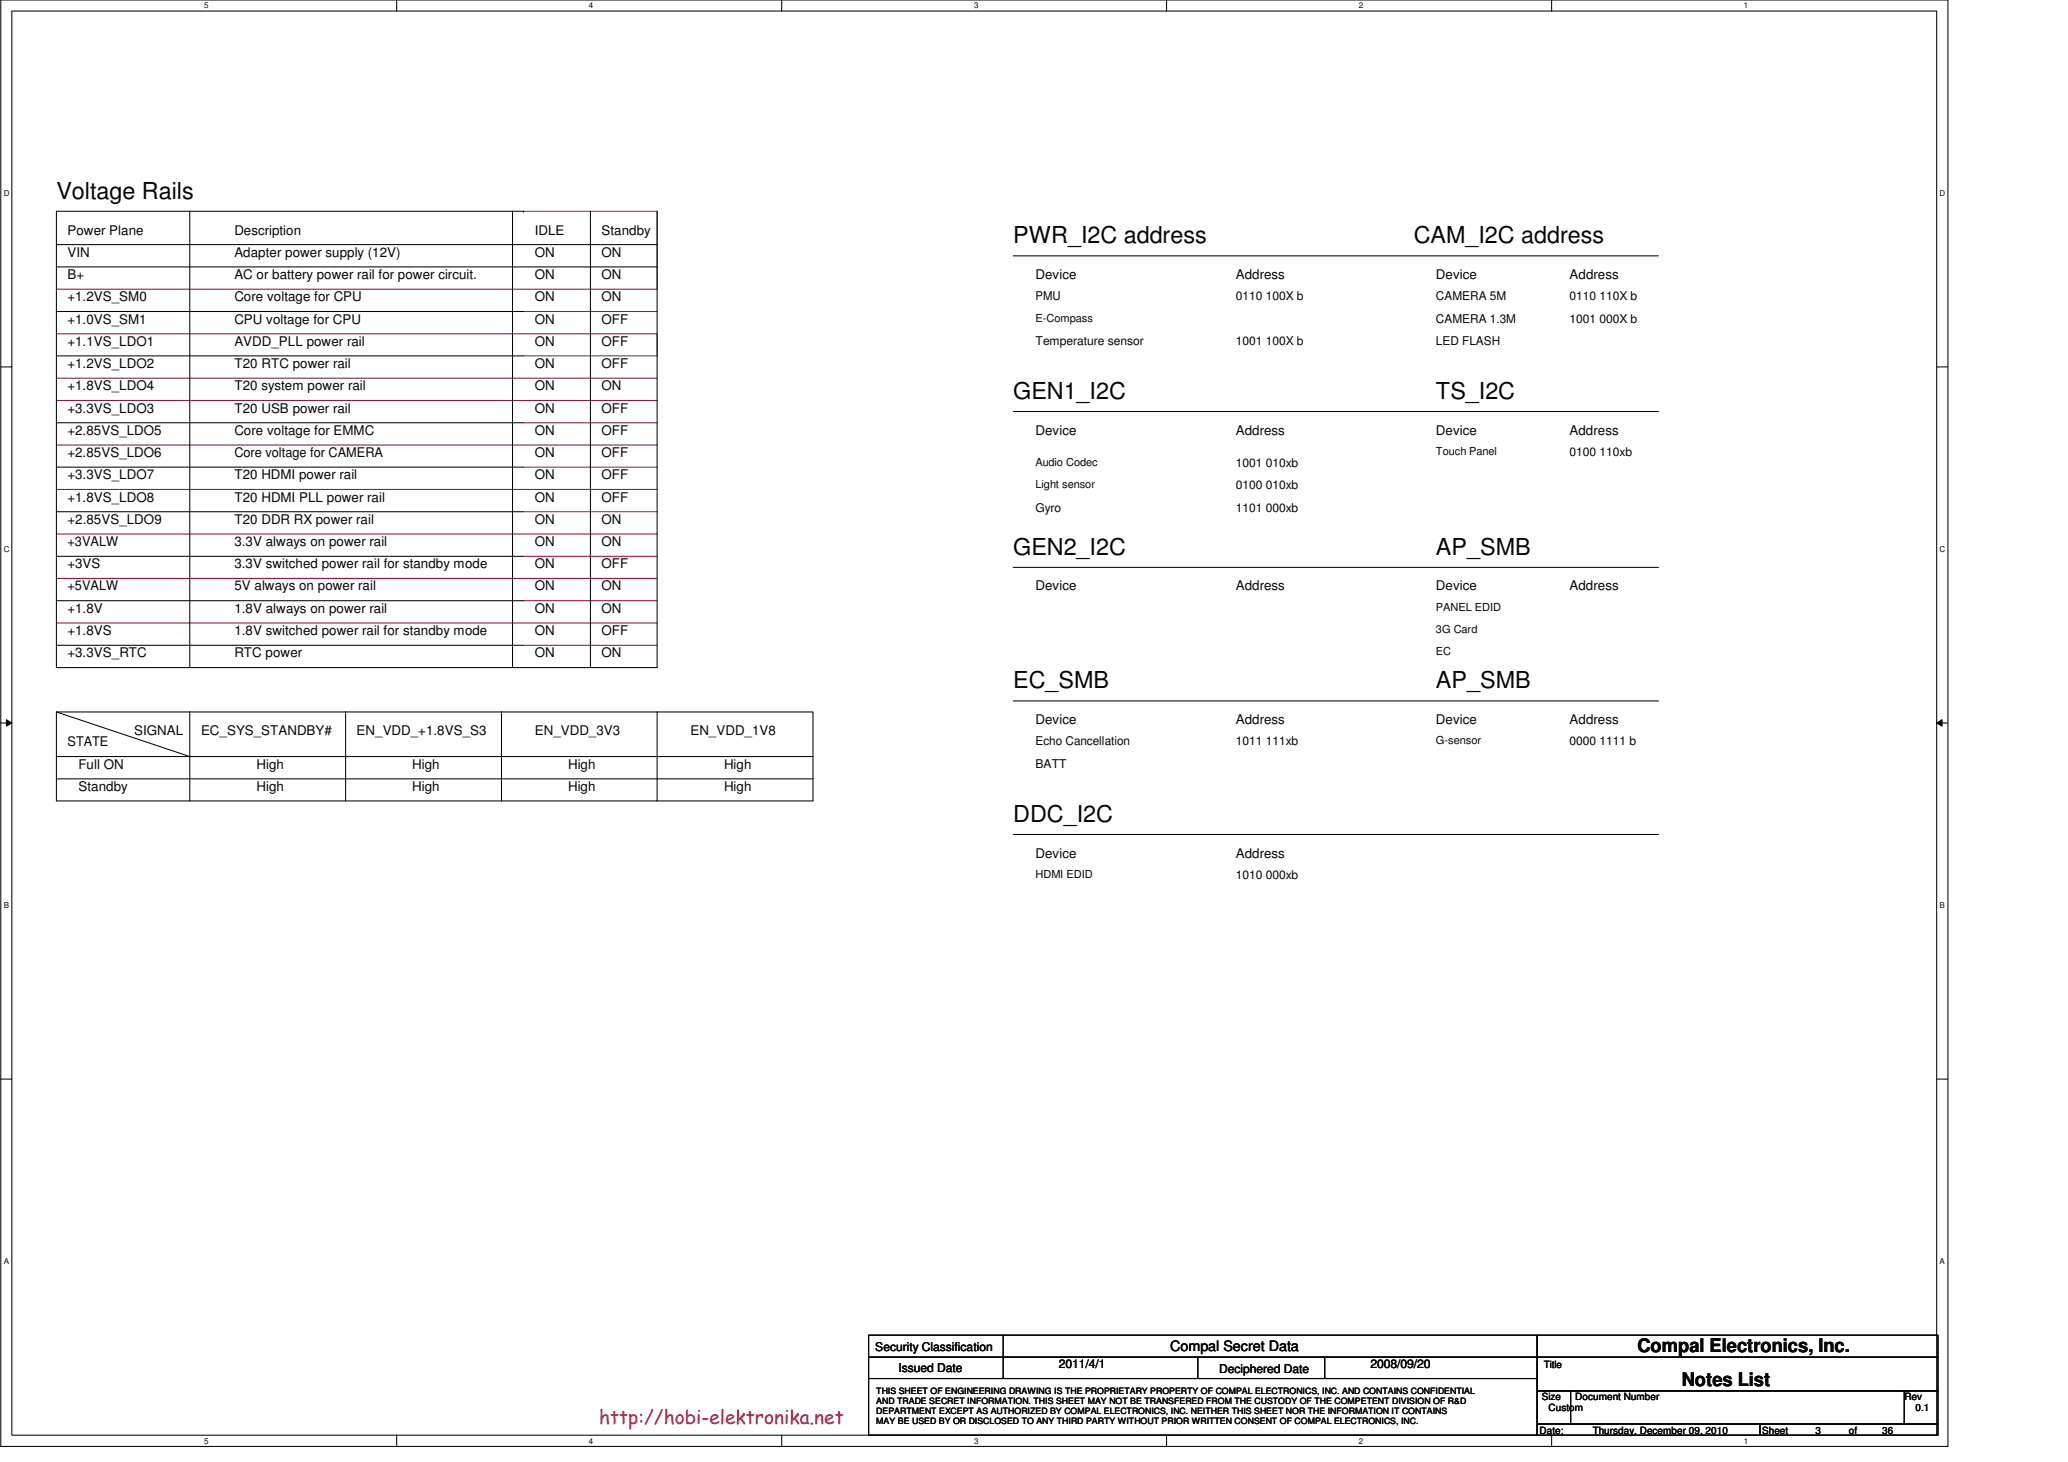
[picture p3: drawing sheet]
<svg xmlns="http://www.w3.org/2000/svg" width="420mm" height="297mm" viewBox="0 0 420 297" stroke-linecap="round" stroke-linejoin="round" font-family="sans-serif">
<defs><g id="words">
<g font-size="4.7" fill="#040505">
<text x="11.5" y="40.4">Voltage Rails</text>
<text x="205.9" y="49.4">PWR_I2C address</text>
<text x="287.2" y="49.4">CAM_I2C address</text>
<text x="205.9" y="81.1">GEN1_I2C</text>
<text x="291.7" y="81.1">TS_I2C</text>
<text x="205.9" y="112.7">GEN2_I2C</text>
<text x="291.7" y="112.7">AP_SMB</text>
<text x="205.9" y="139.9">EC_SMB</text>
<text x="291.7" y="139.9">AP_SMB</text>
<text x="205.9" y="167">DDC_I2C</text>
</g>
<text font-size="3.9" fill="#ed2024" x="121.7" y="289.4">http://hobi-elektronika.net</text>
<g font-size="3.8" fill="#040505">
<text x="332.7" y="274.8">Compal Electronics, Inc.</text>
<text x="341.7" y="281.6">Notes List</text>
</g>
<text font-size="2.9" fill="#040505" x="237.7" y="274.6">Compal Secret Data</text>
<g font-size="2.7" fill="#040505">
<text x="13.7" y="47.7">Power Plane</text>
<text x="47.6" y="47.7">Description</text>
<text x="108.7" y="47.7">IDLE</text>
<text x="122.2" y="47.7">Standby</text>
<text x="13.7" y="52.2">VIN</text>
<text x="47.6" y="52.2">Adapter power supply (12V)</text>
<text x="108.7" y="52.2">ON</text>
<text x="122.2" y="52.2">ON</text>
<text x="13.7" y="56.7">B+</text>
<text x="47.6" y="56.7">AC or battery power rail for power circuit.</text>
<text x="108.7" y="56.7">ON</text>
<text x="122.2" y="56.7">ON</text>
<text x="210.4" y="56.7">Device</text>
<text x="251.1" y="56.7">Address</text>
<text x="291.7" y="56.7">Device</text>
<text x="318.9" y="56.7">Address</text>
<text x="13.7" y="61.2">+1.2VS_SM0</text>
<text x="13.7" y="65.7">+1.0VS_SM1</text>
<text x="47.6" y="65.7">CPU voltage for CPU</text>
<text x="47.6" y="61.2">Core voltage for CPU</text>
<text x="108.7" y="61.2">ON</text>
<text x="108.7" y="65.7">ON</text>
<text x="122.2" y="65.7">OFF</text>
<text x="122.2" y="61.2">ON</text>
<text x="13.7" y="70.3">+1.1VS_LDO1</text>
<text x="47.6" y="70.3">AVDD_PLL power rail</text>
<text x="108.7" y="70.3">ON</text>
<text x="122.2" y="70.3">OFF</text>
<text x="13.7" y="74.8">+1.2VS_LDO2</text>
<text x="47.6" y="74.8">T20 RTC power rail</text>
<text x="108.7" y="74.8">ON</text>
<text x="122.2" y="74.8">OFF</text>
<text x="13.7" y="83.8">+3.3VS_LDO3</text>
<text x="13.7" y="79.3">+1.8VS_LDO4</text>
<text x="47.6" y="83.8">T20 USB power rail</text>
<text x="47.6" y="79.3">T20 system power rail</text>
<text x="108.7" y="79.3">ON</text>
<text x="108.7" y="83.8">ON</text>
<text x="122.2" y="83.8">OFF</text>
<text x="122.2" y="79.3">ON</text>
<text x="13.7" y="88.3">+2.85VS_LDO5</text>
<text x="47.6" y="88.3">Core voltage for EMMC</text>
<text x="108.6" y="88.3">ON</text>
<text x="122.2" y="88.4">OFF</text>
<text x="210.4" y="88.4">Device</text>
<text x="251.1" y="88.4">Address</text>
<text x="291.7" y="88.3">Device</text>
<text x="318.9" y="88.3">Address</text>
<text x="13.7" y="92.9">+2.85VS_LDO6</text>
<text x="47.6" y="92.9">Core voltage for CAMERA</text>
<text x="108.7" y="92.9">ON</text>
<text x="122.2" y="92.9">OFF</text>
<text x="13.7" y="97.4">+3.3VS_LDO7</text>
<text x="13.7" y="101.9">+1.8VS_LDO8</text>
<text x="47.6" y="97.4">T20 HDMI power rail</text>
<text x="47.6" y="101.9">T20 HDMI PLL power rail</text>
<text x="108.7" y="97.4">ON</text>
<text x="108.7" y="101.9">ON</text>
<text x="122.2" y="101.9">OFF</text>
<text x="122.2" y="97.4">OFF</text>
<text x="13.7" y="106.4">+2.85VS_LDO9</text>
<text x="47.6" y="106.4">T20 DDR RX power rail</text>
<text x="108.7" y="106.4">ON</text>
<text x="122.2" y="106.4">ON</text>
<text x="13.7" y="111">+3VALW</text>
<text x="47.6" y="111">3.3V always on power rail</text>
<text x="108.7" y="111">ON</text>
<text x="122.2" y="111">ON</text>
<text x="13.7" y="115.5">+3VS</text>
<text x="13.7" y="120">+5VALW</text>
<text x="47.6" y="120">5V always on power rail</text>
<text x="47.6" y="115.5">3.3V switched power rail for standby mode</text>
<text x="108.7" y="120">ON</text>
<text x="108.7" y="115.5">ON</text>
<text x="122.2" y="115.5">OFF</text>
<text x="122.2" y="120">ON</text>
<text x="210.4" y="120">Device</text>
<text x="251.1" y="120">Address</text>
<text x="291.7" y="120">Device</text>
<text x="318.9" y="120">Address</text>
<text x="13.7" y="124.5">+1.8V</text>
<text x="47.6" y="124.5">1.8V always on power rail</text>
<text x="108.7" y="124.5">ON</text>
<text x="122.2" y="124.5">ON</text>
<text x="13.7" y="129">+1.8VS</text>
<text x="47.6" y="129">1.8V switched power rail for standby mode</text>
<text x="108.7" y="129">ON</text>
<text x="122.2" y="129">OFF</text>
<text x="13.7" y="133.6">+3.3VS_RTC</text>
<text x="47.6" y="133.6">RTC power</text>
<text x="108.7" y="133.6">ON</text>
<text x="122.2" y="133.6">ON</text>
<text x="27.3" y="149.4">SIGNAL</text>
<text x="40.8" y="149.4">EC_SYS_STANDBY#</text>
<text x="72.5" y="149.4">EN_VDD_+1.8VS_S3</text>
<text x="108.7" y="149.4">EN_VDD_3V3</text>
<text x="140.3" y="149.4">EN_VDD_1V8</text>
<text x="210.4" y="147.1">Device</text>
<text x="251.1" y="147.1">Address</text>
<text x="291.7" y="147.1">Device</text>
<text x="318.9" y="147.1">Address</text>
<text x="13.7" y="151.6">STATE</text>
<text x="15.9" y="156.2">Full ON</text>
<text x="15.9" y="160.7">Standby</text>
<text x="52.1" y="156.2">High</text>
<text x="52.1" y="160.7">High</text>
<text x="83.8" y="156.2">High</text>
<text x="83.8" y="160.7">High</text>
<text x="115.4" y="160.7">High</text>
<text x="115.4" y="156.2">High</text>
<text x="147.1" y="160.7">High</text>
<text x="147.1" y="156.2">High</text>
<text x="210.4" y="174.2">Device</text>
<text x="251.1" y="174.2">Address</text>
</g>
<g font-size="2.5" fill="#040505">
<text x="210.4" y="61">PMU</text>
<text x="251.1" y="61">0110 100X b</text>
<text x="291.7" y="61">CAMERA 5M</text>
<text x="291.7" y="65.5">CAMERA 1.3M</text>
<text x="318.9" y="61">0110 110X b</text>
<text x="318.9" y="65.5">1001 000X b</text>
<text x="210.4" y="70.1">Temperature sensor</text>
<text x="251.1" y="70.1">1001 100X b</text>
<text x="291.7" y="70.1">LED FLASH</text>
<text x="251.1" y="94.9">1001 010xb</text>
<text x="318.9" y="92.7">0100 110xb</text>
<text x="251.1" y="99.4">0100 010xb</text>
<text x="210.4" y="104">Gyro</text>
<text x="251.1" y="104">1101 000xb</text>
<text x="210.4" y="151.4">Echo Cancellation</text>
<text x="210.4" y="156">BATT</text>
<text x="251.1" y="151.4">1011 111xb</text>
<text x="318.9" y="151.4">0000 1111 b</text>
<text x="251.1" y="178.6">1010 000xb</text>
<text x="177.8" y="274.4">Security Classification</text>
<text x="182.6" y="278.7">Issued Date</text>
<text x="215.1" y="278">2011/4/1</text>
<text x="247.7" y="278.9">Deciphered Date</text>
<text x="278.4" y="278">2008/09/20</text>
</g>
<g font-size="2.2" fill="#040505">
<text x="210.4" y="65.3">E-Compass</text>
<text x="210.4" y="94.7">Audio Codec</text>
<text x="291.7" y="92.5">Touch Panel</text>
<text x="210.4" y="99.2">Light sensor</text>
<text x="291.7" y="124.1">PANEL EDID</text>
<text x="291.7" y="128.6">3G Card</text>
<text x="291.7" y="133.1">EC</text>
<text x="291.7" y="151.2">G-sensor</text>
<text x="210.4" y="178.4">HDMI EDID</text>
</g>
<g font-size="2" fill="#040505">
<text x="313.7" y="277.9">Title</text>
<text x="313.3" y="284.5">Size</text>
<text x="314.6" y="286.7">Custom</text>
<text x="320" y="284.5">Document Number</text>
<text x="386.9" y="284.5">Rev</text>
<text x="389.2" y="286.7">0.1</text>
<text x="312.8" y="291.3">Date:</text>
<text x="323.6" y="291.3">Thursday, December 09, 2010</text>
<text x="358" y="291.3">Sheet</text>
<text x="368.8" y="291.3">3</text>
<text x="375.6" y="291.3">of</text>
<text x="382.4" y="291.3">36</text>
</g>
<g font-size="1.8" fill="#040505">
<text x="178" y="283.3">THIS SHEET OF ENGINEERING DRAWING IS THE PROPRIETARY PROPERTY OF COMPAL ELECTRONICS, INC. AND CONTAINS CONFIDENTIAL</text>
<text x="178" y="285.3">AND TRADE SECRET INFORMATION. THIS SHEET MAY NOT BE TRANSFERED FROM THE CUSTODY OF THE COMPETENT DIVISION OF R&amp;D</text>
<text x="178" y="287.3">DEPARTMENT EXCEPT AS AUTHORIZED BY COMPAL ELECTRONICS, INC. NEITHER THIS SHEET NOR THE INFORMATION IT CONTAINS</text>
<text x="178" y="289.3">MAY BE USED BY OR DISCLOSED TO ANY THIRD PARTY WITHOUT PRIOR WRITTEN CONSENT OF COMPAL ELECTRONICS, INC.</text>
</g>
<g font-size="1.6" fill="#040505">
<text x="41.5" y="1.7">5</text>
<text x="119.7" y="1.7">4</text>
<text x="197.9" y="1.7">3</text>
<text x="276.1" y="1.7">2</text>
<text x="354.3" y="1.7">1</text>
<text x=".8" y="39.8">D</text>
<text x="394.1" y="39.8">D</text>
<text x=".8" y="112.1">C</text>
<text x="394.1" y="112.1">C</text>
<text x=".8" y="184.5">B</text>
<text x="394.1" y="184.5">B</text>
<text x=".8" y="256.8">A</text>
<text x="394.1" y="256.8">A</text>
<text x="41.5" y="293.3">5</text>
<text x="119.7" y="293.3">4</text>
<text x="197.9" y="293.3">3</text>
<text x="276.1" y="293.3">2</text>
<text x="354.3" y="293.3">1</text>
</g>
</g></defs>
<path d="M.2 0h395.6v293.9h-395.6zM2.4 2.2h391.1v289.4h-391.1z" fill="none" stroke="#040505" stroke-width=".21"/>
<g fill="#fff">
<path d="M41.5 .3h.9v1.8h-.9z"/>
<path d="M41.5 291.8h.9v1.9h-.9z"/>
</g>
<path d="M80.6 0v2.2M80.6 291.6v2.2" fill="none" stroke="#040505" stroke-width=".21"/>
<g fill="#fff">
<path d="M119.7 .3h.9v1.8h-.9z"/>
<path d="M119.7 291.8h.9v1.9h-.9z"/>
</g>
<path d="M158.8 0v2.2M158.8 291.6v2.2" fill="none" stroke="#040505" stroke-width=".21"/>
<g fill="#fff">
<path d="M197.9 .3h.9v1.8h-.9z"/>
<path d="M197.9 291.8h.9v1.9h-.9z"/>
</g>
<path d="M237 0v2.2M237 291.6v2.2" fill="none" stroke="#040505" stroke-width=".21"/>
<g fill="#fff">
<path d="M276.1 .3h.9v1.8h-.9z"/>
<path d="M276.1 291.8h.9v1.9h-.9z"/>
</g>
<path d="M315.2 0v2.2M315.2 291.6v2.2" fill="none" stroke="#040505" stroke-width=".21"/>
<g fill="#fff">
<path d="M354.3 .3h.9v1.8h-.9z"/>
<path d="M354.3 291.8h.9v1.9h-.9z"/>
<path d="M.8 38.4h1.1v1.8h-1.1z"/>
<path d="M394.1 38.4h1.1v1.8h-1.1z"/>
<path d="M.8 110.7h1.1v1.8h-1.1z"/>
<path d="M394.1 110.7h1.1v1.8h-1.1z"/>
</g>
<path d="M.2 74.5h2.2M393.5 74.5h2.2" fill="none" stroke="#040505" stroke-width=".21"/>
<g fill="#fff">
<path d="M.8 183h1v1.9h-1z"/>
<path d="M394.1 183h1v1.9h-1z"/>
</g>
<path d="M.2 146.9h2.2M393.5 146.9h2.2" fill="none" stroke="#040505" stroke-width=".21"/>
<path d="M1.3 146.2l1.1 .7-1.1 .6z" fill="#040505"/>
<path d="M1.3 146.2l1.1 .7-1.1 .6z" fill="none" stroke="#040505" stroke-width=".2"/>
<path d="M393.5 146.9l1.1-.7v1.3z" fill="#040505"/>
<path d="M393.5 146.9l1.1-.7v1.3z" fill="none" stroke="#040505" stroke-width=".2"/>
<g fill="#fff">
<path d="M.8 255.4h1v1.8h-1z"/>
<path d="M394.1 255.4h1v1.8h-1z"/>
</g>
<g fill="none" stroke="#040505" stroke-width=".21">
<path d="M11.5 49.7h122M11.5 54.2h122M38.6 42.9v92.7M104.1 42.9v92.7M106.4 42.9h-94.9v92.7h122v-92.7M106.4 42.9h.1M120 42.9v92.7M205.9 52h131.1M11.5 63.3h94.9M11.5 72.3h94.9M11.5 85.9h94.9M11.5 94.9h94.9"/>
<path d="M205.9 83.6h131.1M11.5 113h94.9M11.5 104h94.9M205.9 115.3h131.1M11.5 122h94.9M11.5 131.1h94.9M11.5 144.7l27.1 9h-27.1M11.5 144.7v13.5M11.5 144.7h122M38.6 153.7v4.5h-27.1v4.5h27.1v-4.5h126.6M38.6 144.7v9M38.6 153.7h126.6"/>
<path d="M70.2 144.7v18M101.9 144.7v18M133.5 144.7h31.7v18h-31.7M133.5 144.7v18h-94.9M205.9 142.4h131.1M205.9 169.5h131.1M.2 219.2h2.2M393.5 219.2h2.2M176.5 271.3h135.8v4.5h-135.8zM176.5 275.8h135.8v4.3h-135.8zM203.8 271.3v8.8M243.4 275.8v4.3"/>
<path d="M269.1 275.8v4.3M312.3 271.3h81.4v4.5h-81.4zM312.3 275.8h81.4v6.8h-81.4zM176.5 280.1h135.8v11.5h-135.8zM312.3 282.6h6.8v6.7h-6.8zM312.3 289.3h45.2v2.3h-45.2zM319.1 282.6h67.8v6.7h-67.8zM357.5 289.3h36.2v2.3h-36.2zM386.9 282.6h6.8v6.7h-6.8z"/>
</g>
<g fill="none" stroke="#7f1542" stroke-width=".21">
<path d="M106.4 42.9h27.1v15.9h-122M11.5 67.8h122v4.5h-27.1M11.5 76.8h122M106.4 63.3h27.1M11.5 81.4h122M11.5 90.4h122M11.5 99.4h122M106.4 85.9h27.1M106.4 94.9h27.1M11.5 108.5h122M11.5 117.5h122M106.4 104h27.1"/>
<path d="M106.4 113h27.1M11.5 126.6h122M106.4 122h27.1M106.4 131.1h27.1"/>
</g>
<use href="#words"/>
</svg>
